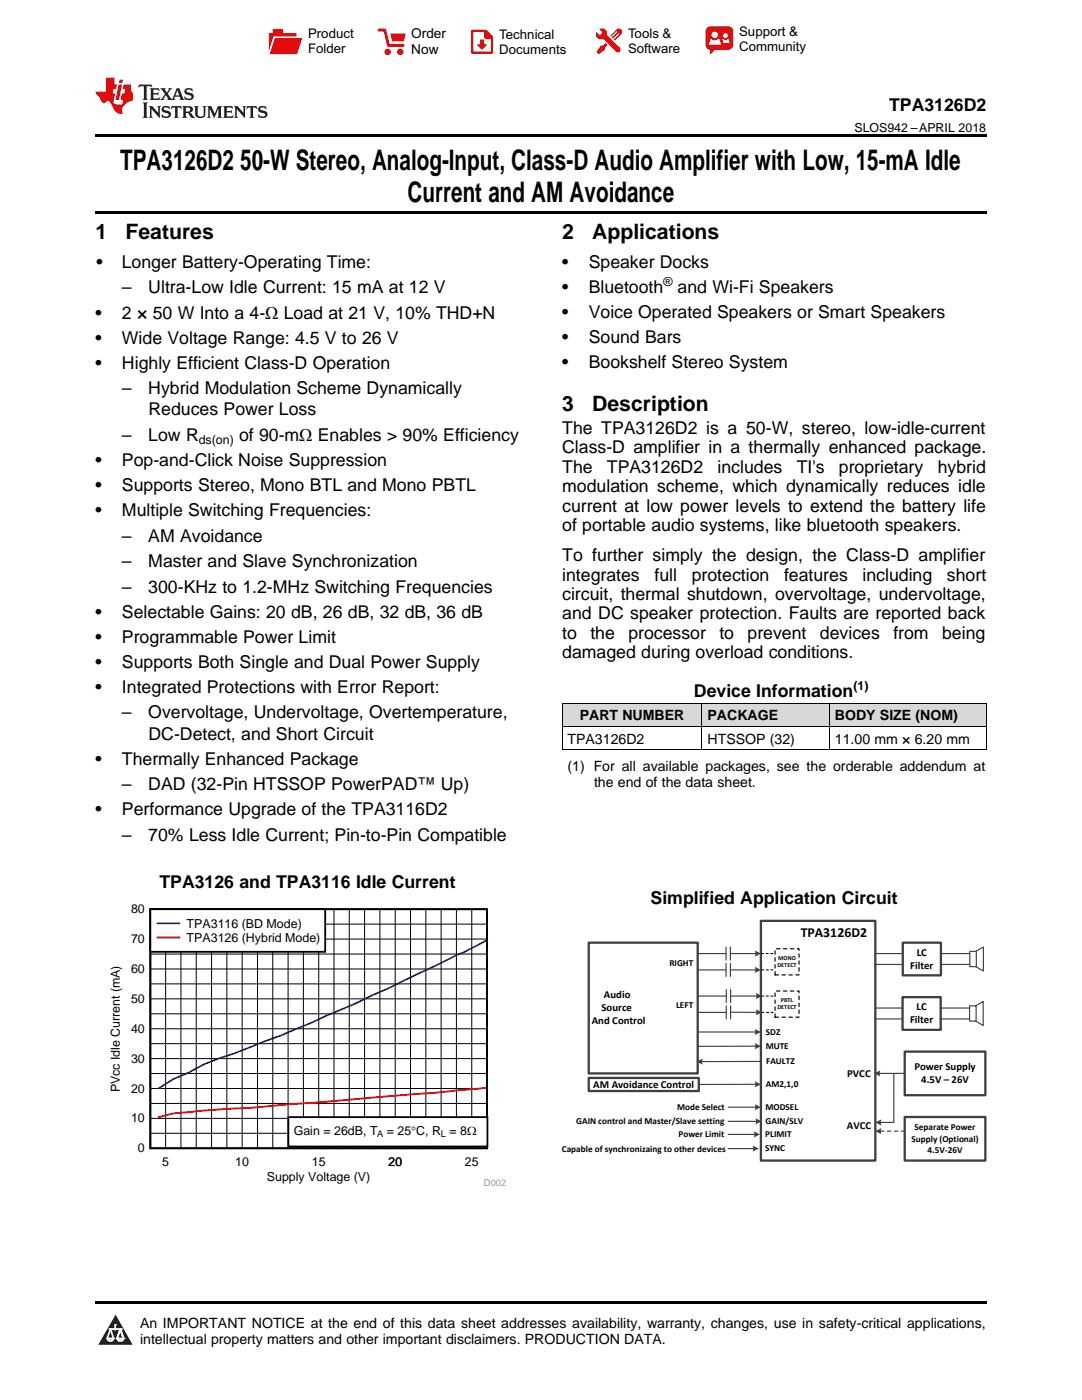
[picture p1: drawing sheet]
<svg xmlns="http://www.w3.org/2000/svg" width="216mm" height="279mm" viewBox="0 0 216 279" stroke-linecap="round" stroke-linejoin="round" font-family="sans-serif">
<defs><g id="words">
<g font-size="5.6">
<text x="24" y="33.9">TPA3126D2</text>
<text x="47.9" y="33.9">50-W Stereo, Analog-Input, Class-D Audio Amplifier with Low, 15-mA Idle</text>
<text x="81.3" y="40.2">Current and AM Avoidance</text>
</g>
<g font-size="4.2">
<text x="19" y="47.8">1</text>
<text x="25" y="47.8">Features</text>
<text x="112.2" y="47.8">2</text>
<text x="118.2" y="47.8">Applications</text>
<text x="112.2" y="82">3</text>
<text x="118.2" y="82">Description</text>
</g>
<g font-size="3.5">
<text x="177.4" y="22.2">TPA3126D2</text>
<text x="19.2" y="53.5">•</text>
<text x="24.3" y="53.5">Longer Battery-Operating Time:</text>
<text x="112.2" y="53.5">•</text>
<text x="117.5" y="53.5">Speaker Docks</text>
<text x="24.3" y="58.6">–</text>
<text x="29.6" y="58.6">Ultra-Low Idle Current: 15 mA at 12 V</text>
<text x="112.2" y="58.5">•</text>
<text x="117.5" y="58.5">Bluetooth</text>
<text x="135.2" y="58.5">and Wi-Fi Speakers</text>
<text x="19" y="63.6">•</text>
<text x="24.3" y="63.6">2 × 50 W Into a 4-Ω Load at 21 V, 10% THD+N</text>
<text x="112.2" y="63.5">•</text>
<text x="117.5" y="63.5">Voice Operated Speakers or Smart Speakers</text>
<text x="19" y="68.6">•</text>
<text x="24.3" y="68.6">Wide Voltage Range: 4.5 V to 26 V</text>
<text x="112.2" y="68.5">•</text>
<text x="117.5" y="68.5">Sound Bars</text>
<text x="19" y="73.6">•</text>
<text x="24.3" y="73.6">Highly Efficient Class-D Operation</text>
<text x="112.2" y="73.5">•</text>
<text x="117.5" y="73.5">Bookshelf Stereo System</text>
<text x="24.3" y="78.7">–</text>
<text x="29.6" y="78.7">Hybrid Modulation Scheme Dynamically</text>
<text x="29.6" y="82.9">Reduces Power Loss</text>
<text x="24.3" y="88">–</text>
<text x="29.6" y="88">Low R</text>
<text x="47.7" y="88">of 90-mΩ Enables &gt; 90% Efficiency</text>
<text x="112.2" y="86.6">The TPA3126D2 is a 50-W, stereo, low-idle-current</text>
<text x="19" y="93">•</text>
<text x="24.3" y="93">Pop-and-Click Noise Suppression</text>
<text x="112.2" y="90.5">Class-D amplifier in a thermally enhanced package.</text>
<text x="112.2" y="94.4">The</text>
<text x="121.1" y="94.4">TPA3126D2</text>
<text x="143.2" y="94.4">includes</text>
<text x="159" y="94.4">TI's</text>
<text x="167.4" y="94.4">proprietary</text>
<text x="187.1" y="94.4">hybrid</text>
<text x="19" y="98">•</text>
<text x="24.3" y="98">Supports Stereo, Mono BTL and Mono PBTL</text>
<text x="112.2" y="98.2">modulation scheme, which dynamically reduces idle</text>
<text x="19" y="103">•</text>
<text x="24.3" y="103">Multiple Switching Frequencies:</text>
<text x="112.2" y="102.1">current at low power levels to extend the battery life</text>
<text x="112.2" y="106">of portable audio systems, like bluetooth speakers.</text>
<text x="24.3" y="108.1">–</text>
<text x="24.3" y="113.2">–</text>
<text x="29.6" y="108.1">AM Avoidance</text>
<text x="29.6" y="113.2">Master and Slave Synchronization</text>
<text x="112.2" y="112">To further simply the design, the Class-D amplifier</text>
<text x="24.3" y="118.3">–</text>
<text x="29.6" y="118.3">300-KHz to 1.2-MHz Switching Frequencies</text>
<text x="112.2" y="115.9">integrates</text>
<text x="112.2" y="119.7">circuit, thermal shutdown, overvoltage, undervoltage,</text>
<text x="130.6" y="115.9">full</text>
<text x="138" y="115.9">protection</text>
<text x="156.4" y="115.9">features</text>
<text x="172.1" y="115.9">including</text>
<text x="189" y="115.9">short</text>
<text x="19" y="123.3">•</text>
<text x="24.3" y="123.3">Selectable Gains: 20 dB, 26 dB, 32 dB, 36 dB</text>
<text x="112.2" y="123.6">and DC speaker protection. Faults are reported back</text>
<text x="19" y="128.3">•</text>
<text x="24.3" y="128.3">Programmable Power Limit</text>
<text x="112.2" y="127.5">to</text>
<text x="112.2" y="131.4">damaged during overload conditions.</text>
<text x="117.8" y="127.5">the</text>
<text x="125.4" y="127.5">processor</text>
<text x="143.6" y="127.5">to</text>
<text x="149.2" y="127.5">prevent</text>
<text x="163.6" y="127.5">devices</text>
<text x="178.3" y="127.5">from</text>
<text x="188" y="127.5">being</text>
<text x="19" y="133.3">•</text>
<text x="24.3" y="133.3">Supports Both Single and Dual Power Supply</text>
<text x="19" y="138.3">•</text>
<text x="24.3" y="138.3">Integrated Protections with Error Report:</text>
<text x="24.3" y="143.4">–</text>
<text x="29.6" y="143.4">Overvoltage, Undervoltage, Overtemperature,</text>
<text x="138.5" y="139.1">Device Information</text>
<text x="29.6" y="147.6">DC-Detect, and Short Circuit</text>
<text x="19" y="152.6">•</text>
<text x="24.3" y="152.6">Thermally Enhanced Package</text>
<text x="24.3" y="157.7">–</text>
<text x="29.6" y="157.7">DAD (32-Pin HTSSOP PowerPAD™ Up)</text>
<text x="19" y="162.7">•</text>
<text x="24.3" y="162.7">Performance Upgrade of the TPA3116D2</text>
<text x="24.3" y="167.8">–</text>
<text x="29.6" y="167.8">70% Less Idle Current; Pin-to-Pin Compatible</text>
<text x="31.8" y="177.3">TPA3126 and TPA3116 Idle Current</text>
<text x="129.8" y="180.4">Simplified Application Circuit</text>
</g>
<g font-size="2.8">
<text x="115.7" y="143.8">PART NUMBER</text>
<text x="141.2" y="143.8">PACKAGE</text>
<text x="166.6" y="143.8">BODY SIZE (NOM)</text>
<text x="113.2" y="148.4">TPA3126D2</text>
<text x="141.2" y="148.4">HTSSOP (32)</text>
<text x="166.6" y="148.4">11.00 mm × 6.20 mm</text>
<text x="113.2" y="153.9">(1) For all available packages, see the orderable addendum at</text>
<text x="118.5" y="157.1">the end of the data sheet.</text>
<text x="159.8" y="187">TPA3126D2</text>
<text x="27.9" y="265">An IMPORTANT NOTICE at the end of this data sheet addresses availability, warranty, changes, use in safety-critical applications,</text>
<text x="27.9" y="268.2">intellectual property matters and other important disclaimers. PRODUCTION DATA.</text>
</g>
<g font-size="2.7">
<text x="82.1" y="7.7">Order</text>
<text x="82.1" y="10.7">Now</text>
</g>
<g font-size="2.6">
<text x="61.5" y="7.6">Product</text>
<text x="61.5" y="10.6">Folder</text>
<text x="99.6" y="7.8">Technical</text>
<text x="99.6" y="10.8">Documents</text>
<text x="125.3" y="7.6">Tools &amp;</text>
<text x="125.3" y="10.6">Software</text>
<text x="147.5" y="7.2">Support &amp;</text>
<text x="147.5" y="10.2">Community</text>
</g>
<g font-size="2.5">
<text x="170.5" y="26.3">SLOS942 –APRIL 2018</text>
<text x="132.4" y="57.1">®</text>
<text x="39.7" y="88.7">ds(on)</text>
<text x="170.3" y="137.7">(1)</text>
<text x="26.2" y="182.3">80</text>
<text x="37.2" y="185.2">TPA3116 (BD Mode)</text>
<text x="26.2" y="188.2">70</text>
<text x="37.2" y="188">TPA3126 (Hybrid Mode)</text>
<text x="26.2" y="194.2">60</text>
<text x="26.2" y="200.2">50</text>
<text x="26.2" y="206.1">40</text>
<text x="26.2" y="212.1">30</text>
<text x="23.9" y="218" transform="rotate(-90 23.9 218)">PVcc Idle Current (mA)</text>
<text x="26.2" y="218">20</text>
<text x="26.2" y="224">10</text>
<text x="58.6" y="226.6">Gain = 26dB, T</text>
<text x="77.2" y="226.6">= 25</text>
<text x="82.1" y="226.6">qC, R</text>
<text x="89.7" y="226.6">= 8:</text>
<text x="27.5" y="230">0</text>
<text x="32.4" y="232.8">5</text>
<text x="46.9" y="232.8">10</text>
<text x="62.2" y="232.8">15</text>
<text x="77.5" y="232.8">20</text>
<text x="92.8" y="232.8">25</text>
<text x="53.3" y="235.6">Supply Voltage (V)</text>
</g>
<g font-size="2.1">
<text x="182.9" y="190.7">LC</text>
<text x="181.6" y="193.3">Filter</text>
<text x="120" y="201.8">Source</text>
<text x="120.5" y="199.2">Audio</text>
<text x="182.9" y="201.6">LC</text>
<text x="118.1" y="204.4">And Control</text>
<text x="181.6" y="204.2">Filter</text>
<text x="169.1" y="214.9">PVCC</text>
<text x="182.5" y="213.6">Power Supply</text>
<text x="118.4" y="217.1">AM Avoidance Control</text>
<text x="183.8" y="216.2">4.5V t 26V</text>
<text x="169" y="225.3">AVCC</text>
</g>
<g font-size="1.9">
<text x="75.3" y="227">A</text>
<text x="88" y="227">L</text>
</g>
<text font-size="1.9" fill="#999" x="96.6" y="236.7">D002</text>
<g font-size="1.8">
<text x="133.6" y="192.8">RIGHT</text>
<text x="134.9" y="201.1">LEFT</text>
<text x="152.8" y="209.3">MUTE</text>
<text x="152.8" y="206.6">SDZ</text>
<text x="152.9" y="212.4">FAULTZ</text>
<text x="135.1" y="221.5">Mode Select</text>
<text x="152.7" y="221.5">MODSEL</text>
<text x="152.8" y="216.9">AM2,1,0</text>
<text x="115" y="224.4">GAIN control and Master/Slave setting</text>
<text x="135.4" y="227">Power Limit</text>
<text x="152.7" y="227">PLIMIT</text>
<text x="152.8" y="224.3">GAIN/SLV</text>
<text x="181.9" y="227.8">Supply (Optional)</text>
<text x="182.5" y="225.6">Separate Power</text>
<text x="112.1" y="229.8">Capable of synchronizaing to other devices</text>
<text x="152.6" y="229.8">SYNC</text>
<text x="185.1" y="230">4.5V-26V</text>
</g>
<g font-size="1.2">
<text x="155.3" y="191.5">MONO</text>
<text x="155.1" y="193">DETECT</text>
<text x="155.1" y="201.4">DETECT</text>
<text x="155.8" y="199.9">PBTL</text>
</g>
</g></defs>
<g fill="#d8d8d8">
<path d="M112.2 140.4h27.9v4.6h-27.9z"/>
<path d="M140.1 140.4h25.4v4.6h-25.4z"/>
<path d="M165.5 140.4h31.3v4.6h-31.3z"/>
</g>
<path d="M23.1 262.4l3.4 6h-6.9z" fill="#231f20"/>
<path d="M21.4 267.1h1.2l-.3 .5h-.3a.55 .55 0 0 1-.6-.5z" fill-rule="evenodd" fill="#fff"/>
<path d="M21.4 267.1h1.2l-.3 .5h-.3a.55 .55 0 0 1-.6-.5z" fill="none" stroke="#231f20" stroke-width=".34"/>
<path d="M21.4 267.1l1.2 .1-.3 .4h-.5z" fill="none" stroke="#fff" stroke-width=".34"/>
<path d="M23 265.3h.1" fill="none" stroke="#fff" stroke-width=".34"/>
<path d="M23 264.4v.9z" fill="#fff"/>
<path d="M23 264.4v.9z" fill="none" stroke="#fff" stroke-width=".34"/>
<circle cx="23" cy="264.4" r=".17" fill="#fff"/>
<path d="M21.9 265.2h.1" fill="none" stroke="#fff" stroke-width=".34"/>
<path d="M21.9 265.2h2.3z" fill="#fff"/>
<path d="M21.9 265.2h2.3z" fill="none" stroke="#fff" stroke-width=".34"/>
<circle cx="24.2" cy="265.2" r=".17" fill="#fff"/>
<path d="M23.3 267.1h.1" fill="none" stroke="#fff" stroke-width=".34"/>
<path d="M24 265.2l-.7 1.9z" fill="#fff"/>
<path d="M24 265.2l-.7 1.9z" fill="none" stroke="#fff" stroke-width=".34"/>
<path d="M24 265.2l.7 1.9z" fill="#fff"/>
<path d="M24 265.2l.7 1.9z" fill="none" stroke="#fff" stroke-width=".34"/>
<path d="M24.6 267.1h.1" fill="none" stroke="#fff" stroke-width=".34"/>
<circle cx="21.4" cy="267.1" r=".17" fill="#fff"/>
<path d="M22.1 265.2l-.7 1.9z" fill="#fff"/>
<path d="M22.1 265.2l-.7 1.9z" fill="none" stroke="#fff" stroke-width=".34"/>
<path d="M22.1 265.2l.5 1.9z" fill="#fff"/>
<path d="M22.1 265.2l.5 1.9z" fill="none" stroke="#fff" stroke-width=".34"/>
<circle cx="22.6" cy="267.1" r=".17" fill="#fff"/>
<path d="M23.4 267.1h1.3a.65 .65 0 0 1-.7 .5 .65 .65 0 0 1-.6-.5z" fill-rule="evenodd" fill="#fff"/>
<path d="M23.4 267.1h1.3a.65 .65 0 0 1-.7 .5 .65 .65 0 0 1-.6-.5z" fill="none" stroke="#231f20" stroke-width=".34"/>
<path d="M23.4 267.1h1.3l-.4 .5h-.6z" fill="none" stroke="#fff" stroke-width=".34"/>
<path d="M23.3 267.1h.1" fill="none" stroke="#fff" stroke-width=".34"/>
<circle cx="24.7" cy="267.1" r=".17" fill="#fff"/>
<path d="M19 259.7h177.8v.5h-177.8z" fill="#000"/>
<path d="M21.5 180.5h79.5v56.2h-79.5z" fill-rule="evenodd" fill="#fff"/>
<path d="M30 181.5h67.2v47.7h-67.2z" fill="none" stroke="#000" stroke-width=".36"/>
<g fill="none" stroke="#000" stroke-width=".2">
<path d="M30 199.3h67.2M30 196.4h67.2M30 193.4h67.2M30 190.4h67.2M30 187.4h67.2M30 184.4h67.2M33.1 181.5v47.7M36.1 181.5v47.7M39.2 181.5v47.7M42.2 181.5v47.7M45.3 181.5v47.7M48.3 181.5v47.7"/>
<path d="M51.4 181.5v47.7M54.4 181.5v47.7M57.5 181.5v47.7M60.5 181.5v47.7M63.6 181.5v47.7M66.6 181.5v47.7M69.7 181.5v47.7M72.8 181.5v47.7M75.8 181.5v47.7M78.9 181.5v47.7M81.9 181.5v47.7M85 181.5v47.7"/>
<path d="M88 181.5v47.7M91.1 181.5v47.7M94.1 181.5v47.7M30 217.2h67.2M30 214.2h67.2M30 211.3h67.2M30 208.3h67.2M30 205.3h67.2M30 202.3h67.2M30 226.2h67.2M30 223.2h67.2M30 220.2h67.2"/>
</g>
<path d="M97 187.7l-4.4 2.3-1.5 .6-10.7 5.2a509.9 509.9 0 0 1-24.4 10.9l-15.3 5.7-3.1 1.7-3 1.3-3.1 1.9" fill="none" stroke="#00f" stroke-width=".36"/>
<path d="M97 217.1l-10.5 1-36.7 3-9.1 .5-6.1 .6-3.1 .8" fill="none" stroke="#f00" stroke-width=".36"/>
<path d="M57.5 222.9h39.8v5.9h-39.8z" fill-rule="evenodd" fill="#fff"/>
<path d="M57.5 222.9h39.8v5.9h-39.8z" fill="none" stroke="#000" stroke-width=".36"/>
<path d="M30 181.5h34.9v8.5h-34.9z" fill-rule="evenodd" fill="#fff"/>
<path d="M30 181.5h34.9v8.5h-34.9z" fill="none" stroke="#000" stroke-width=".36"/>
<path d="M31.4 184.3h4.4" fill="none" stroke="#00f" stroke-width=".36"/>
<path d="M31.4 187.1h4.4" fill="none" stroke="#f00" stroke-width=".36"/>
<path d="M117.5 188.1h21.7v26.1h-21.7zM151.8 183.8h22.9v47.8h-22.9z" fill="none" stroke="#404040" stroke-width=".46"/>
<path d="M139.2 190.3h5.7M144.9 189v2.6M145.7 189v2.6M145.8 190.3h5.1" fill="none" stroke="#404040" stroke-width=".23"/>
<path d="M150.6 189.7l1.2 .6-1.2 .6 .1-.6z" fill-rule="evenodd" fill="#404040"/>
<path d="M139.2 193.6h5.7M144.9 192.3v2.6M145.7 192.3v2.6M145.8 193.6h5.1" fill="none" stroke="#404040" stroke-width=".23"/>
<path d="M150.6 192.9l1.2 .7-1.2 .6 .1-.6z" fill-rule="evenodd" fill="#404040"/>
<path d="M139.2 198.8h5.7M144.9 197.5v2.6M145.8 197.5v2.6M146 198.8h5.1" fill="none" stroke="#404040" stroke-width=".23"/>
<path d="M150.8 198.2l1.2 .6-1.2 .6 .2-.6z" fill-rule="evenodd" fill="#404040"/>
<path d="M139.2 202h5.7M144.9 200.7v2.6M145.8 200.7v2.6M146 202h5.1" fill="none" stroke="#404040" stroke-width=".23"/>
<path d="M150.8 201.4l1.2 .6-1.2 .7 .2-.7z" fill-rule="evenodd" fill="#404040"/>
<path d="M139.2 206h11.7" fill="none" stroke="#404040" stroke-width=".23"/>
<path d="M150.6 205.3l1.2 .7-1.2 .6 .1-.6z" fill-rule="evenodd" fill="#404040"/>
<path d="M145.3 226.4h5.4" fill="none" stroke="#404040" stroke-width=".23"/>
<path d="M150.4 225.8l1.2 .6-1.2 .6 .1-.6z" fill-rule="evenodd" fill="#404040"/>
<path d="M145.3 221h5.6" fill="none" stroke="#404040" stroke-width=".23"/>
<path d="M150.6 220.3l1.2 .7-1.2 .6 .1-.6z" fill-rule="evenodd" fill="#404040"/>
<path d="M180.5 209.9h16.1v8.7h-16.1z" fill="none" stroke="#404040" stroke-width=".46"/>
<path d="M175.4 214.2h5.1" fill="none" stroke="#404040" stroke-width=".23"/>
<path d="M174.4 214.2l1.3-.6-.2 .6 .2 .6z" fill-rule="evenodd" fill="#404040"/>
<path d="M180.1 199h7.6v6.5h-7.6zM180.1 188.1h7.6v6.6h-7.6z" fill="none" stroke="#404040" stroke-width=".46"/>
<g fill="none" stroke="#404040" stroke-width=".23">
<path d="M174.5 192.5h5.6M174.6 190.3h5.5M187.6 190.3h5.9M187.6 192.5h5.9M193.5 189.9h1.3v3h-1.3zM194.7 189.9l1.5-.9v4.8l-1.5-.9M150.9 208.8h-11.7M174.5 201.2h5.6M174.5 203.3h5.6M187.6 201.2h5.9M187.6 203.3h5.9M193.5 200.7h1.3v3.1h-1.3z"/>
<path d="M194.7 200.7l1.5-.8v4.8l-1.5-.9"/>
</g>
<path d="M150.6 208.2l1.2 .6-1.2 .6 .1-.6z" fill-rule="evenodd" fill="#404040"/>
<path d="M151.8 211.8l-11.9 .1" fill="none" stroke="#404040" stroke-width=".23"/>
<path d="M139 211.9l1.2-.7-.1 .7 .1 .6z" fill-rule="evenodd" fill="#404040"/>
<path d="M154.7 189.3h4.7v5.3h-4.7zM154.7 197.8h4.7v5.2h-4.7z" fill="none" stroke="#000" stroke-width=".23" stroke-dasharray=".7 .7"/>
<path d="M151.9 190.3h2.6M152 193.6h2.6M152 198.8h2.6M152 202h2.6" fill="none" stroke="#000" stroke-width=".2" stroke-dasharray=".5 .5"/>
<path d="M117.5 215.1h21.9v2.6h-21.9z" fill="none" stroke="#404040" stroke-width=".46"/>
<path d="M150.9 216.4h-11.5" fill="none" stroke="#404040" stroke-width=".23"/>
<path d="M150.6 215.8l1.2 .6-1.2 .6 .1-.6z" fill-rule="evenodd" fill="#404040"/>
<path d="M145.3 223.8h5.7" fill="none" stroke="#404040" stroke-width=".23"/>
<path d="M150.7 223.2l1.3 .6-1.3 .6 .2-.6z" fill-rule="evenodd" fill="#404040"/>
<path d="M145.3 229.2h5.2" fill="none" stroke="#404040" stroke-width=".23"/>
<path d="M150.2 228.6l1.2 .6-1.2 .6 .1-.6z" fill-rule="evenodd" fill="#404040"/>
<path d="M178.4 214.2v9.8h-2.8" fill="none" stroke="#404040" stroke-width=".23"/>
<path d="M174.7 224l1.2-.6-.2 .6 .2 .6z" fill-rule="evenodd" fill="#404040"/>
<path d="M180.5 222.9h16.1v8.7h-16.1z" fill="none" stroke="#404040" stroke-width=".46"/>
<path d="M180.5 225.7h-4.9" fill="none" stroke="#404040" stroke-width=".23" stroke-dasharray=".7 .7"/>
<path d="M174.7 225.7l1.2-.6-.2 .6 .2 .7z" fill-rule="evenodd" fill="#404040"/>
<path d="M112.2 149.6h84.6M112.2 145h84.6M112.2 140.3h84.6M112.2 140.3v9.4M140.1 140.3v9.4M165.5 140.3v9.4M196.8 140.3v9.4" fill="none" stroke="#000" stroke-width=".2"/>
<path d="M19 26.8h177.8v.6h-177.8zM19 42.2h177.8v.6h-177.8zM112.2 149.6l.1 .1zM165.4 149.6l.1 .1zM196.7 149.6l.1 .1z" fill="#000"/>
<path d="M27.7 16.9l-.1 .6 .6-.3h.5v.2v2.2l-.2 .4h1l-.2-.4v-2.2v-.2h.5l.6 .3-.2-.6zM29.9 17.6l.2 .4v1.6l-.2 .4h1.9l.1-.6a1.09 1.09 0 0 1-1.3 .1v-.6h.6l.4 .2v-.7l-.2 .2h-.8v-.6l.2-.1a1.01 1.01 0 0 1 1 .3l-.1-.6zM32 17.6l.9 1.2-1 1.2h.9l-.2-.3 .5-.7 .5 .7-.3 .3h1.7l-.2-.3 .1-.4h1l.1 .4-.2 .3h1l-.3-.4-.7-2h-.5l-1 2.2-.8-1.1 .9-1.1h-.9l.2 .2-.4 .7-.4-.7 .2-.2zM35.4 18l.4 1h-.8zM37 17.7a.66 .66 0 0 0-.2 .8 .66 .66 0 0 0 .6 .4l.7 .2 .1 .2a.8 .8 0 0 1-.7 .4 .8 .8 0 0 1-.7-.5l.1 .8 .2-.2a.94 .94 0 0 0 1.1 .1 .94 .94 0 0 0 .4-.9 1.48 1.48 0 0 0-1.3-.6v-.4a1.1 1.1 0 0 1 1.2 .2l-.2-.6-.2 .1-.5-.1zM28.5 20.4l.2 .4v2.3l-.2 .4h1l-.2-.4v-2.3l.2-.4zM29.7 21.2l.2 .4v1.5l-.2 .4h.8l-.3-.4 .1-1.3 1.6 1.8v-2l.2-.4h-.7l.2 .2v1.1l-1.2-1.3zM32.5 21.3a.66 .66 0 0 0-.2 .8 .66 .66 0 0 0 .6 .4l.6 .2 .2 .2a.8 .8 0 0 1-.8 .4 .8 .8 0 0 1-.7-.5l.2 .7 .2-.1a.94 .94 0 0 0 1 .1 .94 .94 0 0 0 .5-1 1.47 1.47 0 0 0-1.3-.6l-.1-.3a1.1 1.1 0 0 1 1.3 .2l-.2-.6-.2 .1-.5-.2zM34.3 21.2l-.2 .6a.64 .64 0 0 1 .8-.3v1.6l-.2 .4h1l-.3-.4 .1-1.6a.66 .66 0 0 1 .8 .3l-.2-.6zM36.3 21.2l.3 .4v1.5l-.3 .4h1l-.2-.2v-.7h.5l.1 .1a.8 .8 0 0 0 1.2 .7l-1-1a.62 .62 0 0 0 .6-.5 .62 .62 0 0 0-.6-.7zM37.1 21.5h.1a.48 .48 0 0 1 .6 0 .48 .48 0 0 1 .1 .6l-.2 .1-.6 .1zM38.7 21.2l.2 .2a2.29 2.29 0 0 0 .4 2 1.05 1.05 0 0 0 1.7-.7v-1.3l.2-.2h-.8l.2 .4v1.1a.61 .61 0 0 1-.6 .6 .61 .61 0 0 1-.6-.6v-1.1l.3-.4zM41.3 21.2l.3 .4v1.5l-.3 .4h.8l-.2-.4v-1.4l.8 1.9 .9-1.9v1.4l-.2 .4h.9l-.2-.4v-1.5l.2-.4h-.8l-.7 1.5-.6-1.5zM44.5 21.2l.2 .4v1.5l-.2 .4h1.9l.2-.6a1.1 1.1 0 0 1-1.4 .2v-.7h.6l.4 .2v-.6l-.2 .1-.8 .1v-.6l.2-.1a1.02 1.02 0 0 1 1.1 .2l-.2-.5zM46.7 21.2l.2 .4v1.5l-.2 .4h.8l-.3-.4 .1-1.3 1.6 1.8v-2l.2-.4h-.7l.2 .2v1.1l-1.2-1.3zM49.3 21.2l-.1 .6a.64 .64 0 0 1 .8-.3v1.6l-.3 .4h1l-.2-.4v-1.6a.66 .66 0 0 1 .8 .3l-.1-.6zM51.7 21.3a.66 .66 0 0 0-.2 .7 .66 .66 0 0 0 .7 .5l.6 .2 .1 .2a.8 .8 0 0 1-.7 .4 .8 .8 0 0 1-.7-.5l.1 .7 .2-.1a.94 .94 0 0 0 1.1 .1 .94 .94 0 0 0 .4-1 1.48 1.48 0 0 0-1.2-.6l-.1-.3a1.1 1.1 0 0 1 1.2 .2l-.2-.6-.1 .1-.6-.2z" fill="#231f20"/>
<path d="M21.1 15.5v2.8h-2v.4l.9 .9a.96 .96 0 0 0 1 1 .59 .59 0 0 1 .5-.4 .59 .59 0 0 1 .5 .3l.4 .8a1.61 1.61 0 0 0 2.1 1.3 1.63 1.63 0 0 1 1.1-2.2l.9-.3v-1.5a1.6 1.6 0 0 1-.4-1.7h-1.4l-.2 .9h.5l-.2 .8h-.5l-.2 1v.3h.5l-.2 .9h-.7a.74 .74 0 0 1-1-.6l.3-1.6h-.5l.2-.8h.5l.1-.9h-.4v-1.4zM23.7 16.9l-.7 3h.8l.6-3zM23.8 15.9l-.1 .7h.7l.2-.7z" fill="#ee1d23"/>
<g fill="#d60000">
<path d="M54.4 5.8h2v.8h2.8v4.2h-5.5v-4.2h.7z" fill-rule="evenodd"/>
<path d="M54.7 7.5h5.6l-1 3.3h-5.6z" fill-rule="evenodd"/>
</g>
<path d="M54.6 7.4h5.8l-.1 .1h-5.5l-1.1 3.3z" fill-rule="evenodd" fill="#fff"/>
<path d="M54.6 7.4h5.8l-.1 .1h-5.5l-1.1 3.3z" fill="none" stroke="#fff" stroke-width=".2"/>
<path d="M75.6 6h1.2l.7 3.1h3" fill="none" stroke="#d60000" stroke-width=".56"/>
<g fill="#d60000">
<path d="M77.9 6.7h3.1l-.4 1.5h-2.3z" fill-rule="evenodd"/>
<circle cx="77.3" cy="10.4" r=".64"/>
<circle cx="79.9" cy="10.4" r=".64"/>
</g>
<path d="M94.2 6.2h2.7l1.3 1.2v3.1h-4z" fill="none" stroke="#d60000" stroke-width=".44"/>
<g fill="#d60000">
<path d="M95.8 7.9h.8v1h.6l-1 1.1-1-1v-.1h.6z" fill-rule="evenodd"/>
<path d="M96.6 6.2h.3l1.3 1.2v.4h-1.3l-.3-.4z" fill-rule="evenodd"/>
<path d="M119.6 5.7h.9l.6 .6 .1 .7 2.5 2.5-.8 .8-2.3-2.3-1.1-.2-.6-.6v-.8l.7 .6 .5-.4v-.2l-.4-.5z" fill-rule="evenodd"/>
<path d="M119.9 9.1h.4l.5-.5 .4 .4-.5 .5v.4l-1.2 .9-.5-.5z" fill-rule="evenodd"/>
<path d="M123 5.9a.67 .67 0 0 1 .9 0 .67 .67 0 0 1 0 .9z" fill-rule="evenodd"/>
<path d="M123 5.9l.9 .9-1.2 1.2h-.2l.1-.2 .9-.9 .1-.2h-.3l-.9 1h-.2v-.2l.9-1 .1-.2h-.3l-.9 1h-.2v-.2z" fill-rule="evenodd"/>
<circle cx="123.3" cy="9.9" r=".54"/>
</g>
<path d="M121.1 6.3l-.1 .7" fill="none" stroke="#d60000" stroke-width=".2"/>
<g fill="#d60000">
<path d="M141.1 5.5l.6-.2h3.6a.95 .95 0 0 1 1 .9v2.8a.95 .95 0 0 1-1 .9h-3.6a.95 .95 0 0 1-.9-.9v-2.8z" fill-rule="evenodd"/>
<path d="M141.7 9.9h.9l-.7 .9h-.2z" fill-rule="evenodd"/>
</g>
<g fill="#fff">
<path d="M144.3 8.6h1.3z"/>
<path d="M141.8 7.8h.3l.1 .2h.8l.2-.2h.3l.4 1.1h-2.5z" fill-rule="evenodd"/>
<path d="M144.2 7.8h.2l.2 .2h.4l.2-.2h.2l.2 .8h-1.3z" fill-rule="evenodd"/>
<circle cx="142.6" cy="6.9" r=".65"/>
<circle cx="144.8" cy="7.1" r=".48"/>
</g>
<use href="#words"/>
</svg>
